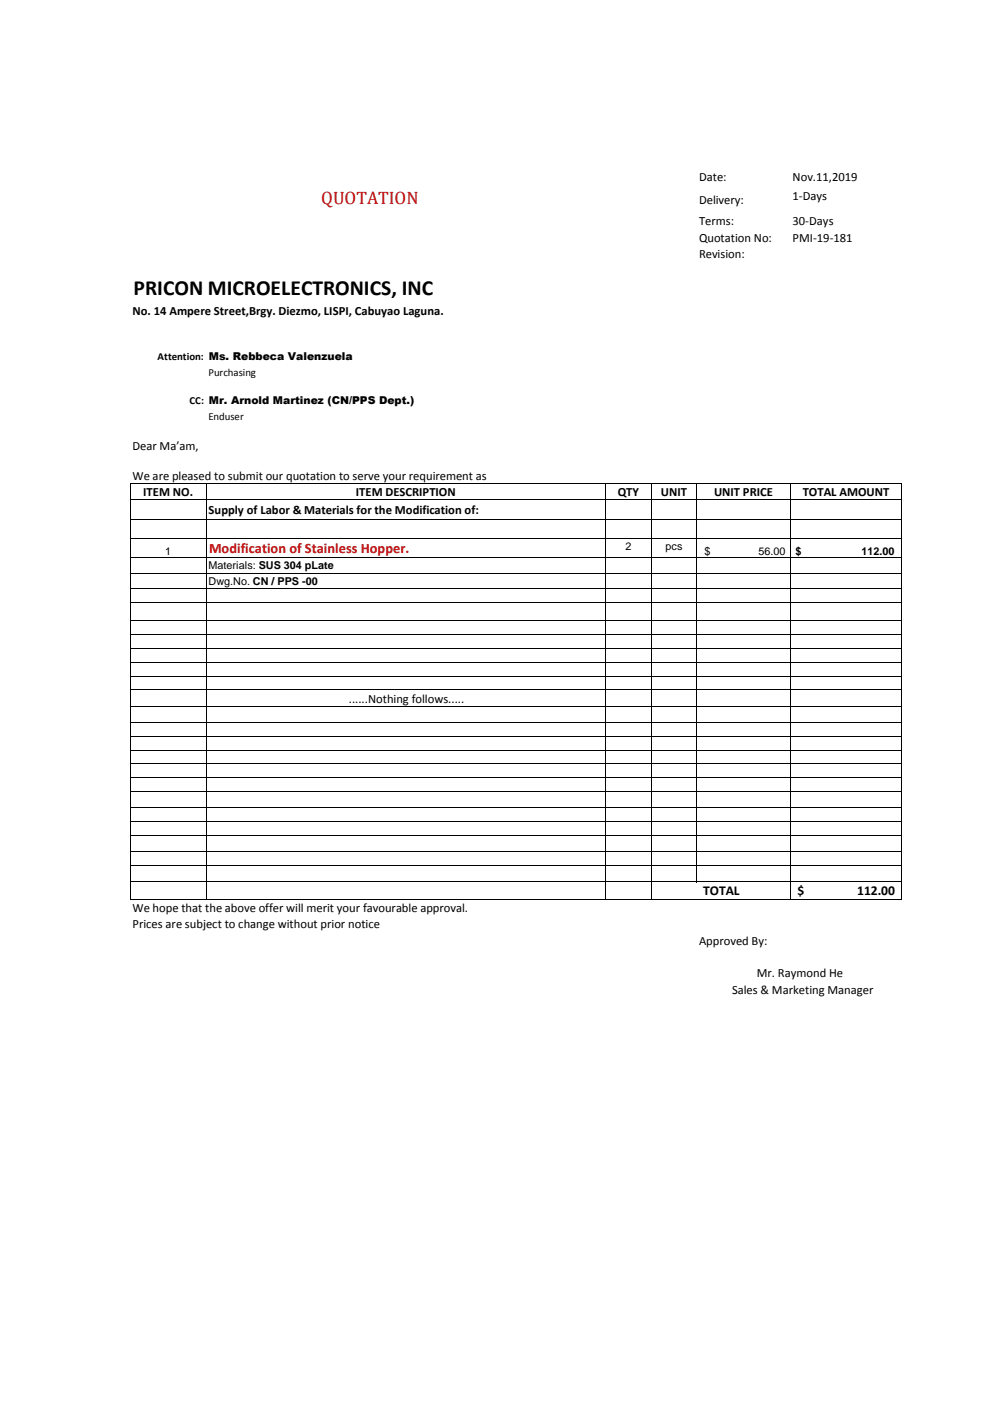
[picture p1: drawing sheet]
<svg xmlns="http://www.w3.org/2000/svg" width="210mm" height="297mm" viewBox="0 0 210 297" stroke-linecap="round" stroke-linejoin="round" font-family="sans-serif">
<defs><g id="words">
<text font-size="4.6" x="28.3" y="62.6">PRICON MICROELECTRONICS, INC</text>
<text font-size="3.8" fill="#c00000" x="68.1" y="43.3">QUOTATION</text>
<text font-size="3" fill="#c00000" x="44.3" y="117.3">Modification of Stainless Hopper.</text>
<g font-size="2.9">
<text x="149" y="189.7">TOTAL</text>
<text x="169" y="189.8">$</text>
<text x="181.6" y="189.8">112.00</text>
</g>
<g font-size="2.7">
<text x="148.1" y="38.4">Date:</text>
<text x="167.9" y="38.4">Nov.11,2019</text>
<text x="148.1" y="43.3">Delivery:</text>
<text x="148.1" y="47.7">Terms:</text>
<text x="167.9" y="42.3">1-Days</text>
<text x="167.9" y="47.7">30-Days</text>
<text x="148.1" y="51.2">Quotation No:</text>
<text x="167.9" y="51.2">PMI-19-181</text>
<text x="148.1" y="54.7">Revision:</text>
<text x="28.1" y="66.7">No. 14 Ampere Street,Brgy. Diezmo, LISPI, Cabuyao Laguna.</text>
<text x="28.1" y="95.3">Dear Ma’am,</text>
<text x="28.1" y="101.7">We are pleased to submit our quotation to serve your requirement as</text>
<text x="30.4" y="105.1">ITEM NO.</text>
<text x="75.4" y="105.1">ITEM DESCRIPTION</text>
<text x="130.9" y="105.1">QTY</text>
<text x="140" y="105.1">UNIT</text>
<text x="151.3" y="105.1">UNIT PRICE</text>
<text x="170.1" y="105.1">TOTAL AMOUNT</text>
<text x="44.2" y="108.9">Supply of Labor &amp; Materials for the Modification of:</text>
<text x="73.9" y="148.9">......Nothing follows.....</text>
<text x="28.1" y="193.2">We hope that the above offer will merit your favourable approval.</text>
<text x="28.1" y="196.7">Prices are subject to change without prior notice</text>
<text x="148.1" y="200.2">Approved By:</text>
<text x="160.4" y="207.1">Mr. Raymond He</text>
<text x="155.1" y="210.6">Sales &amp; Marketing Manager</text>
</g>
<g font-size="2.3">
<text x="33.4" y="76.2">Attention: Ms. Rebbeca Valenzuela</text>
<text x="44.2" y="79.6">Purchasing</text>
<text x="40.1" y="85.7">CC: Mr. Arnold Martinez (CN/PPS Dept.)</text>
<text x="44.2" y="89">Enduser</text>
<text x="35" y="117.5">1</text>
<text x="132.5" y="116.5">2</text>
<text x="141" y="116.5">pcs</text>
<text x="149.3" y="117.5">$</text>
<text x="160.7" y="117.5">56.00</text>
<text x="168.6" y="117.5">$</text>
<text x="182.5" y="117.5">112.00</text>
<text x="44.2" y="120.6">Materials: SUS 304 pLate</text>
<text x="44.2" y="123.9">Dwg.No. CN / PPS -00</text>
</g>
</g></defs>
<g fill="none" stroke="#000" stroke-width=".21">
<path d="M27.6 102.3v88.3M27.6 102.4h163.5M27.6 105.9h163.5M27.6 110h163.5M27.6 114.2h163.5M27.6 118.2h163.5M43.7 102.5v88.1M128.3 102.5v88.1M137.9 102.5v88.1M147.6 102.5v84.5M167.4 102.5v88.1M191.1 102.5v88.1"/>
<path d="M27.6 121.5h163.5M27.6 124.8h163.5M27.6 127.7h163.5M27.6 131.6h163.5M27.6 134.5h163.5M27.6 137.4h163.5M27.6 140.4h163.5M27.6 143.3h163.5M27.6 146.2h163.5M27.6 149.7h163.5M27.6 153.1h163.5M27.6 156.1h163.5"/>
<path d="M27.6 159h163.5M27.6 161.9h163.5M27.6 164.8h163.5M27.6 167.7h163.5M27.6 171.2h163.5M27.6 174.1h163.5M27.6 177.1h163.5M27.6 180.5h163.5M27.6 183.5h163.5M27.6 186.9h163.5M27.6 190.5h163.5"/>
</g>
<use href="#words"/>
</svg>
